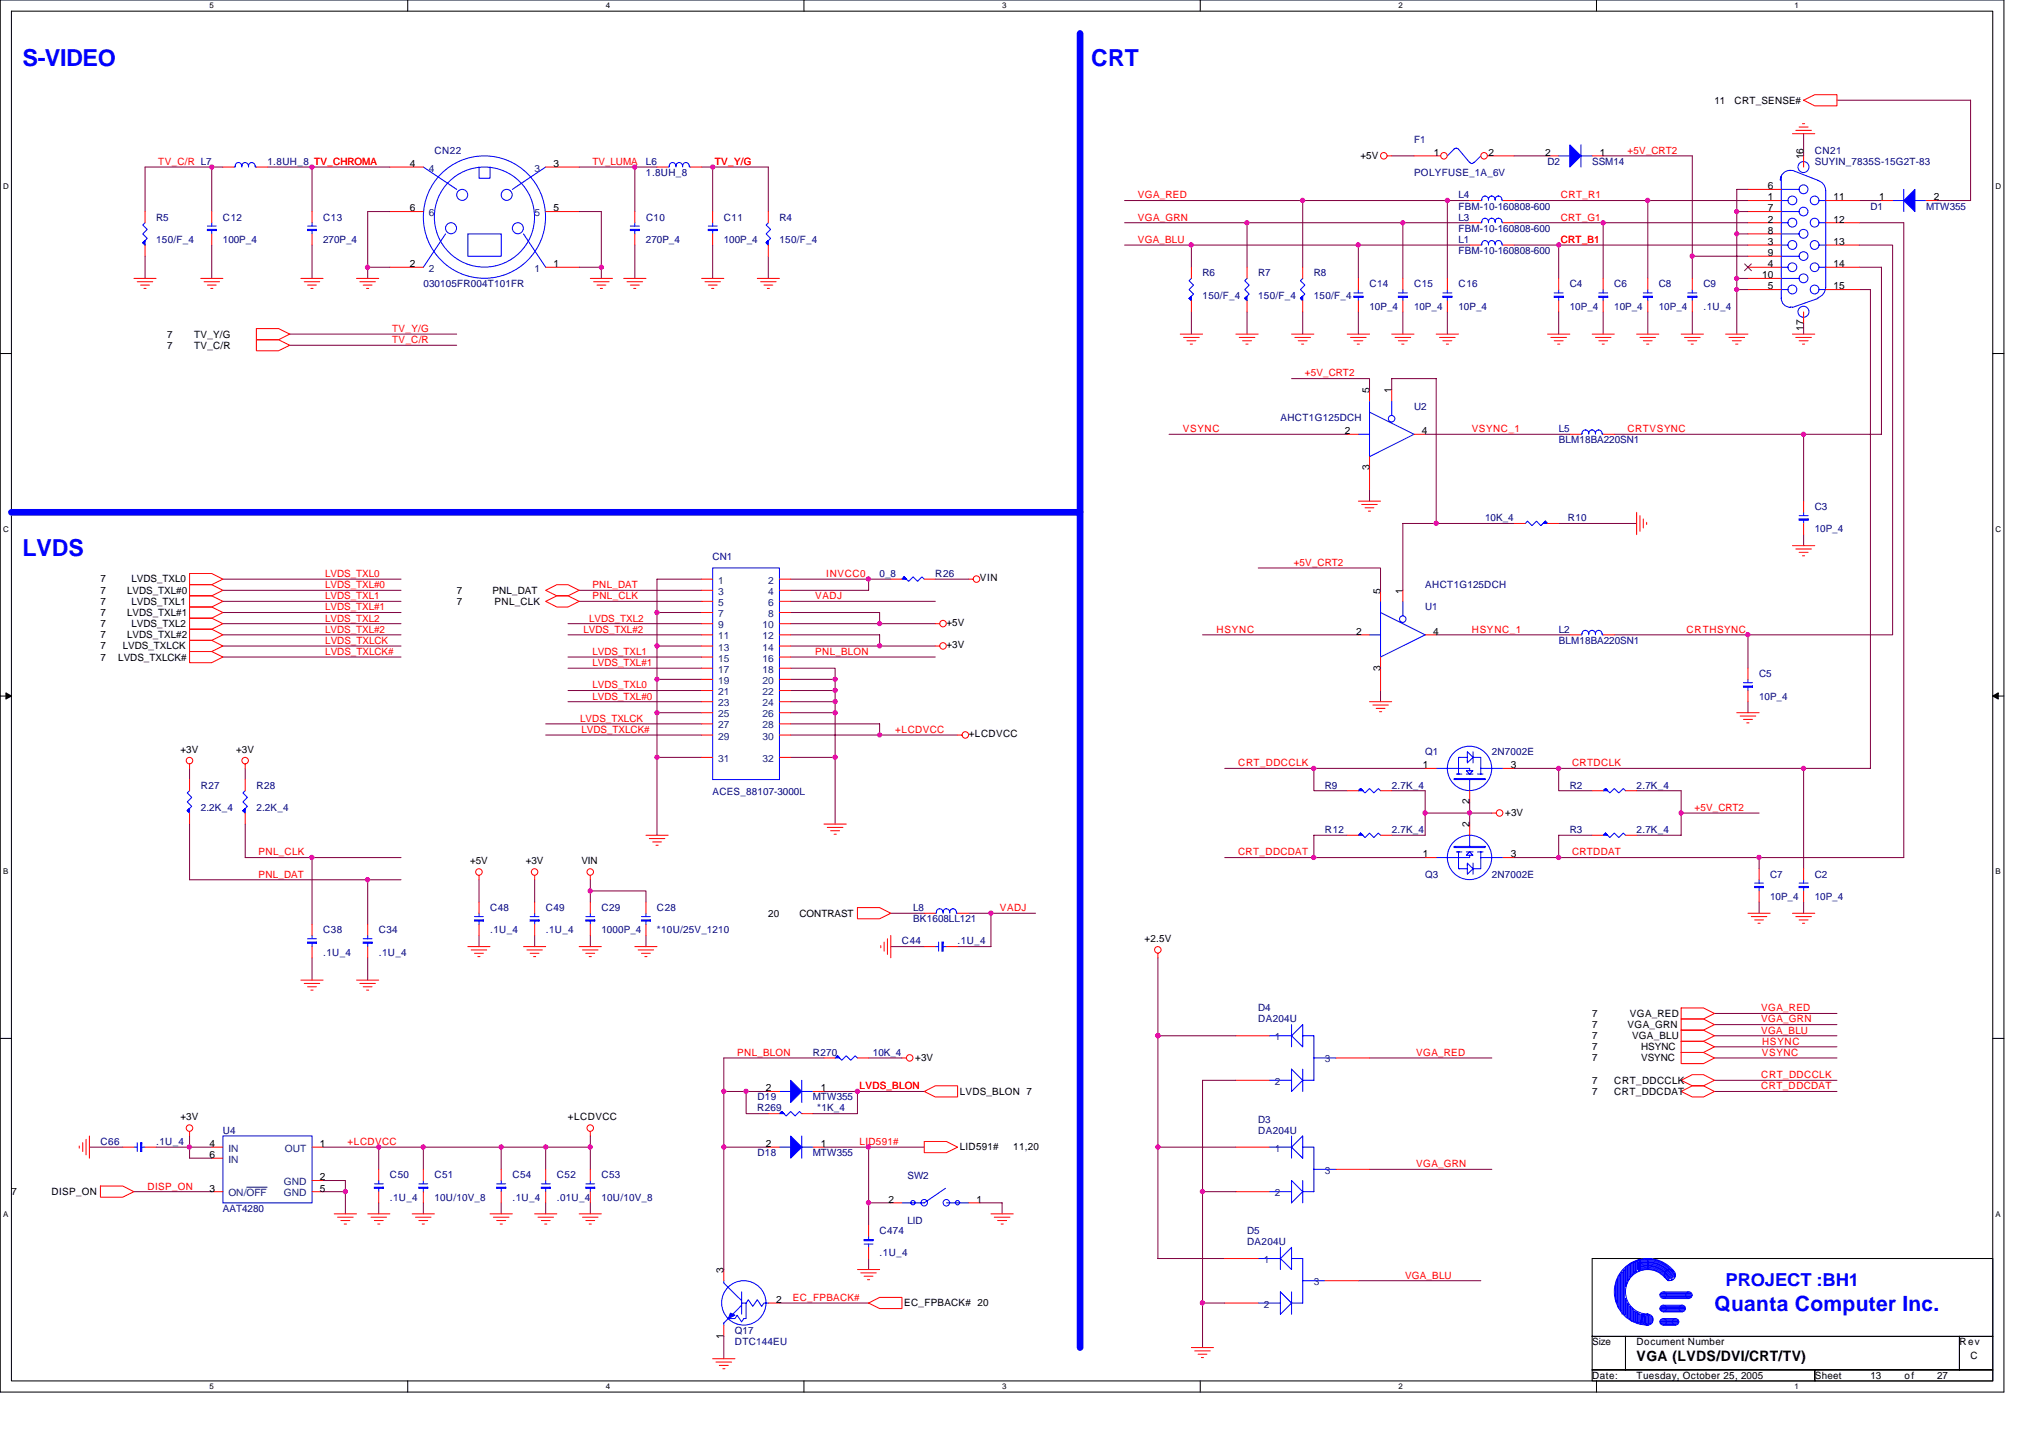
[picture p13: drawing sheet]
<svg xmlns="http://www.w3.org/2000/svg" width="297mm" height="210mm" viewBox="0 0 297 210" stroke-linecap="round" stroke-linejoin="round" font-family="sans-serif">
<defs><g id="words">
<g font-size="3.4" fill="#00f">
<text x="3.3" y="9.7">S-VIDEO</text>
<text x="159.4" y="9.7">CRT</text>
<text x="3.3" y="81.2">LVDS</text>
</g>
<text font-size="3.1" fill="#00f" x="250.4" y="191.4">Quanta Computer Inc.</text>
<text font-size="2.6" fill="#00f" x="252" y="187.7">PROJECT :BH1</text>
<text font-size="2.1" x="239" y="198.6">VGA (LVDS/DVI/CRT/TV)</text>
<g font-size="1.5">
<text x="250.4" y="15.1">11</text>
<text x="253.3" y="15.1">CRT_SENSE#</text>
<text x="198.7" y="23.3">+5V</text>
<text x="209.4" y="22.7">1</text>
<text x="217.4" y="22.7">2</text>
<text x="225.7" y="22.7">2</text>
<text x="233.7" y="22.7">1</text>
<text x="263.4" y="23.2" transform="rotate(-90 263.4 23.2)">16</text>
<text x="59.9" y="24.4">4</text>
<text x="80.8" y="24.4">3</text>
<text x="258.2" y="29.3">1</text>
<text x="258.2" y="27.6">6</text>
<text x="267.8" y="29.3">11</text>
<text x="274.4" y="29.3">1</text>
<text x="282.4" y="29.3">2</text>
<text x="59.9" y="30.9">6</text>
<text x="80.8" y="30.9">5</text>
<text x="258.2" y="32.5">2</text>
<text x="258.2" y="35.8">3</text>
<text x="258.2" y="30.9">7</text>
<text x="258.2" y="34.1">8</text>
<text x="267.8" y="35.8">13</text>
<text x="267.8" y="32.5">12</text>
<text x="59.9" y="39">2</text>
<text x="80.8" y="39">1</text>
<text x="257.3" y="40.6">10</text>
<text x="258.2" y="39">4</text>
<text x="258.2" y="37.4">9</text>
<text x="267.8" y="39">14</text>
<text x="258.2" y="42.2">5</text>
<text x="267.8" y="42.2">15</text>
<text x="24.4" y="49.3">7</text>
<text x="24.4" y="50.9">7</text>
<text x="28.3" y="49.3">TV_Y/G</text>
<text x="28.3" y="50.9">TV_C/R</text>
<text x="263.4" y="48.3" transform="rotate(-90 263.4 48.3)">17</text>
<text x="200" y="57.4" transform="rotate(-90 200 57.4)">5</text>
<text x="203.2" y="57.4" transform="rotate(-90 203.2 57.4)">1</text>
<text x="196.4" y="63.4">2</text>
<text x="207.6" y="63.4">4</text>
<text x="200" y="68.6" transform="rotate(-90 200 68.6)">3</text>
<text x="14.7" y="85">7</text>
<text x="14.7" y="88.3">7</text>
<text x="14.7" y="86.7">7</text>
<text x="14.7" y="89.9">7</text>
<text x="18.6" y="86.7">LVDS_TXL#0</text>
<text x="18.6" y="89.9">LVDS_TXL#1</text>
<text x="19.2" y="85">LVDS_TXL0</text>
<text x="19.2" y="88.3">LVDS_TXL1</text>
<text x="66.7" y="86.7">7</text>
<text x="66.7" y="88.3">7</text>
<text x="71.9" y="86.7">PNL_DAT</text>
<text x="72.2" y="88.3">PNL_CLK</text>
<text x="143.1" y="84.9">VIN</text>
<text x="201.6" y="86.6" transform="rotate(-90 201.6 86.6)">5</text>
<text x="204.8" y="86.6" transform="rotate(-90 204.8 86.6)">1</text>
<text x="14.7" y="91.5">7</text>
<text x="14.7" y="94.8">7</text>
<text x="14.7" y="93.2">7</text>
<text x="17.9" y="94.8">LVDS_TXLCK</text>
<text x="18.6" y="93.2">LVDS_TXL#2</text>
<text x="19.2" y="91.5">LVDS_TXL2</text>
<text x="138.2" y="91.4">+5V</text>
<text x="138.2" y="94.6">+3V</text>
<text x="198" y="92.6">2</text>
<text x="209.3" y="92.6">4</text>
<text x="14.7" y="96.4">7</text>
<text x="17.3" y="96.4">LVDS_TXLCK#</text>
<text x="201.6" y="97.9" transform="rotate(-90 201.6 97.9)">3</text>
<text x="141.5" y="107.6">+LCDVCC</text>
<text x="26.4" y="109.9">+3V</text>
<text x="34.5" y="109.9">+3V</text>
<text x="207.8" y="112.1">1</text>
<text x="220.6" y="112.1">3</text>
<text x="214.6" y="117.4" transform="rotate(-90 214.6 117.4)">2</text>
<text x="219.8" y="119.2">+3V</text>
<text x="207.8" y="125.2">1</text>
<text x="214.6" y="120.8" transform="rotate(-90 214.6 120.8)">2</text>
<text x="220.6" y="125.2">3</text>
<text x="68.6" y="126.2">+5V</text>
<text x="76.8" y="126.2">+3V</text>
<text x="84.9" y="126.2">VIN</text>
<text x="112.2" y="133.8">20</text>
<text x="116.8" y="133.8">CONTRAST</text>
<text x="167.1" y="137.5">+2.5V</text>
<text x="232.5" y="148.4">7</text>
<text x="238" y="148.4">VGA_RED</text>
<text x="133.7" y="154.9">+3V</text>
<text x="232.5" y="150.1">7</text>
<text x="232.5" y="154.9">7</text>
<text x="232.5" y="153.3">7</text>
<text x="232.5" y="151.7">7</text>
<text x="237.7" y="150.1">VGA_GRN</text>
<text x="238.4" y="151.7">VGA_BLU</text>
<text x="239.7" y="154.9">VSYNC</text>
<text x="239.7" y="153.3">HSYNC</text>
<text x="111.9" y="159.3">2</text>
<text x="119.9" y="159.3">1</text>
<text x="140.2" y="159.8">LVDS_BLON 7</text>
<text x="232.5" y="159.8">7</text>
<text x="232.5" y="158.2">7</text>
<text x="235.8" y="159.8">CRT_DDCDAT</text>
<text x="235.8" y="158.2">CRT_DDCCLK</text>
<text x="26.4" y="163.6">+3V</text>
<text x="30.6" y="167.4">4</text>
<text x="46.7" y="167.4">1</text>
<text x="82.9" y="163.6">+LCDVCC</text>
<text x="111.9" y="167.4">2</text>
<text x="119.9" y="167.4">1</text>
<text x="140.2" y="167.9">LID591#</text>
<text x="148" y="167.9">11,20</text>
<text x="30.6" y="169">6</text>
<text x="30.6" y="173.9">3</text>
<text x="46.7" y="172.3">2</text>
<text x="46.7" y="173.9">5</text>
<text x="1.7" y="174.4">7</text>
<text x="7.5" y="174.4">DISP_ON</text>
<text x="129.7" y="175.6">2</text>
<text x="142.6" y="175.6">1</text>
<text x="105.7" y="185.8" transform="rotate(-90 105.7 185.8)">3</text>
<text x="113.3" y="190.2">2</text>
<text x="132" y="190.7">EC_FPBACK# 20</text>
<text x="105.7" y="195.4" transform="rotate(-90 105.7 195.4)">1</text>
<text x="232.5" y="196.4">Size</text>
<text x="239" y="196.4">Document Number</text>
<text x="286.1" y="196.4">R ev</text>
<text x="232.5" y="201.3">Date:</text>
<text x="239" y="201.3">Tuesday, October 25, 2005</text>
<text x="265" y="201.3">Sheet</text>
<text x="273.2" y="201.3">13</text>
<text x="278.1" y="201.3">of</text>
<text x="282.9" y="201.3">27</text>
<text x="287.8" y="198.3">C</text>
</g>
<g font-size="1.5" fill="#000080">
<text x="63.5" y="22.5">CN22</text>
<text x="206.5" y="20.8">F1</text>
<text x="265" y="22.5">CN21</text>
<text x="39" y="24.1">1.8UH_8 TV_CHROMA</text>
<text x="94.3" y="24.1">L6</text>
<text x="94.3" y="25.7">1.8UH_8</text>
<text x="206.5" y="25.7">POLYFUSE_1A_6V</text>
<text x="213" y="29">L4</text>
<text x="226" y="24.1">D2</text>
<text x="232.5" y="24.1">SSM14</text>
<text x="265" y="24.1">SUYIN_7835S-15G2T-83</text>
<text x="22.8" y="32.2">R5</text>
<text x="22.8" y="35.5">150/F_4</text>
<text x="32.6" y="32.2">C12</text>
<text x="32.6" y="35.5">100P_4</text>
<text x="47.2" y="32.2">C13</text>
<text x="47.2" y="35.5">270P_4</text>
<text x="94.3" y="35.5">270P_4</text>
<text x="94.4" y="32.2">C10</text>
<text x="105.7" y="32.2">C11</text>
<text x="105.7" y="35.5">100P_4</text>
<text x="113.8" y="32.2">R4</text>
<text x="113.8" y="35.5">150/F_4</text>
<text x="213" y="30.6">FBM-10-160808-600</text>
<text x="213" y="32.2">L3</text>
<text x="213" y="33.8">FBM-10-160808-600</text>
<text x="213" y="35.5">L1</text>
<text x="273.2" y="30.6">D1</text>
<text x="281.3" y="30.6">MTW355</text>
<text x="61.8" y="42">030105FR004T101FR</text>
<text x="175.6" y="40.3">R6</text>
<text x="183.7" y="40.3">R7</text>
<text x="191.9" y="40.3">R8</text>
<text x="200" y="42">C14</text>
<text x="206.5" y="42">C15</text>
<text x="213" y="37.1">FBM-10-160808-600</text>
<text x="213" y="42">C16</text>
<text x="229.3" y="42">C4</text>
<text x="235.8" y="42">C6</text>
<text x="242.2" y="42">C8</text>
<text x="248.8" y="42">C9</text>
<text x="175.6" y="43.6">150/F_4</text>
<text x="183.7" y="43.6">150/F_4</text>
<text x="191.9" y="43.6">150/F_4</text>
<text x="200" y="45.2">10P_4</text>
<text x="206.5" y="45.2">10P_4</text>
<text x="213" y="45.2">10P_4</text>
<text x="229.3" y="45.2">10P_4</text>
<text x="235.8" y="45.2">10P_4</text>
<text x="242.2" y="45.2">10P_4</text>
<text x="248.8" y="45.2">.1U_4</text>
<text x="206.5" y="59.8">U2</text>
<text x="187" y="61.5">AHCT1G125DCH</text>
<text x="227.6" y="63.1">L5</text>
<text x="227.6" y="64.7">BLM18BA220SN1</text>
<text x="216.9" y="76.1">10K_4</text>
<text x="229" y="76.1">R10</text>
<text x="265" y="74.5">C3</text>
<text x="265" y="77.7">10P_4</text>
<text x="104.1" y="81.8">CN1</text>
<text x="128.5" y="84.2">0_8</text>
<text x="136.6" y="84.2">R26</text>
<text x="208.1" y="89.1">U1</text>
<text x="208.1" y="85.9">AHCT1G125DCH</text>
<text x="227.6" y="92.4">L2</text>
<text x="227.6" y="94">BLM18BA220SN1</text>
<text x="256.9" y="98.8">C5</text>
<text x="256.9" y="102.1">10P_4</text>
<text x="208.1" y="110.2">Q1</text>
<text x="217.9" y="110.2">2N7002E</text>
<text x="29.3" y="118.4">2.2K_4</text>
<text x="29.3" y="115.1">R27</text>
<text x="37.4" y="118.4">2.2K_4</text>
<text x="37.5" y="115.1">R28</text>
<text x="104.1" y="116.1">ACES_88107-3000L</text>
<text x="193.5" y="115.1">R9</text>
<text x="203.2" y="115.1">2.7K_4</text>
<text x="229.3" y="115.1">R2</text>
<text x="239" y="115.1">2.7K_4</text>
<text x="193.5" y="121.6">R12</text>
<text x="203.2" y="121.6">2.7K_4</text>
<text x="229.3" y="121.6">R3</text>
<text x="239" y="121.6">2.7K_4</text>
<text x="208.1" y="128.1">Q3</text>
<text x="217.9" y="128.1">2N7002E</text>
<text x="258.5" y="128.1">C7</text>
<text x="258.5" y="131.4">10P_4</text>
<text x="265" y="128.1">C2</text>
<text x="265" y="131.4">10P_4</text>
<text x="47.2" y="136.2">C38</text>
<text x="55.3" y="136.2">C34</text>
<text x="71.6" y="133">C48</text>
<text x="71.6" y="136.2">.1U_4</text>
<text x="79.7" y="133">C49</text>
<text x="79.7" y="136.2">.1U_4</text>
<text x="87.8" y="133">C29</text>
<text x="87.8" y="136.2">1000P_4</text>
<text x="95.9" y="133">C28</text>
<text x="95.9" y="136.2">*10U/25V_1210</text>
<text x="131.7" y="137.9">C44</text>
<text x="133.3" y="133">L8</text>
<text x="133.3" y="134.6">BK1608LL121</text>
<text x="139.8" y="137.9">.1U_4</text>
<text x="47.2" y="139.5">.1U_4</text>
<text x="55.3" y="139.5">.1U_4</text>
<text x="183.7" y="147.6">D4</text>
<text x="183.7" y="149.2">DA204U</text>
<text x="118.7" y="154.1">R270</text>
<text x="127.5" y="154.1">10K_4</text>
<text x="110.6" y="160.6">D19</text>
<text x="118.7" y="160.6">MTW355</text>
<text x="14.7" y="167.1">C66</text>
<text x="22.8" y="167.1">.1U_4</text>
<text x="32.6" y="165.5">U4</text>
<text x="110.6" y="162.2">R269</text>
<text x="119.4" y="162.2">*1K_4</text>
<text x="183.7" y="163.9">D3</text>
<text x="183.7" y="165.5">DA204U</text>
<text x="56.9" y="172">C50</text>
<text x="63.4" y="172">C51</text>
<text x="74.8" y="172">C54</text>
<text x="81.3" y="172">C52</text>
<text x="87.8" y="172">C53</text>
<text x="110.6" y="168.8">D18</text>
<text x="118.7" y="168.8">MTW355</text>
<text x="132.5" y="172.2">SW2</text>
<text x="32.6" y="176.9">AAT4280</text>
<text x="56.9" y="175.3">.1U_4</text>
<text x="63.4" y="175.3">10U/10V_8</text>
<text x="74.8" y="175.3">.1U_4</text>
<text x="81.3" y="175.3">.01U_4</text>
<text x="87.8" y="175.3">10U/10V_8</text>
<text x="132.5" y="178.7">LID</text>
<text x="128.5" y="180.1">C474</text>
<text x="128.5" y="183.4">.1U_4</text>
<text x="182.1" y="180.1">D5</text>
<text x="182.1" y="181.8">DA204U</text>
<text x="107.3" y="194.8">Q17</text>
<text x="107.3" y="196.4">DTC144EU</text>
</g>
<g font-size="1.5" fill="#f00">
<text x="237.7" y="22.4">+5V_CRT2</text>
<text x="23.1" y="24.1">TV_C/R L7</text>
<text x="45.9" y="24.1">TV_CHROMA</text>
<text x="86.5" y="24.1">TV_LUMA</text>
<text x="104.4" y="24.1">TV_Y/G</text>
<text x="166.2" y="29">VGA_RED</text>
<text x="227.9" y="29">CRT_R1</text>
<text x="166.2" y="32.2">VGA_GRN</text>
<text x="166.2" y="35.5">VGA_BLU</text>
<text x="227.9" y="35.5">CRT_B1</text>
<text x="227.9" y="32.2">CRT_G1</text>
<text x="57.3" y="48.5">TV_Y/G</text>
<text x="57.3" y="50.1">TV_C/R</text>
<text x="190.6" y="54.9">+5V_CRT2</text>
<text x="172.8" y="63.1">VSYNC</text>
<text x="214.9" y="63.1">VSYNC_1</text>
<text x="237.7" y="63.1">CRTVSYNC</text>
<text x="188.9" y="82.6">+5V_CRT2</text>
<text x="47.5" y="85.9">LVDS_TXL#0</text>
<text x="47.5" y="84.2">LVDS_TXL0</text>
<text x="47.5" y="87.5">LVDS_TXL1</text>
<text x="47.5" y="89.1">LVDS_TXL#1</text>
<text x="86.5" y="85.9">PNL_DAT</text>
<text x="86.5" y="87.5">PNL_CLK</text>
<text x="119" y="87.5">VADJ</text>
<text x="120.6" y="84.2">INVCC0</text>
<text x="47.5" y="95.6">LVDS_TXLCK#</text>
<text x="47.5" y="90.7">LVDS_TXL2</text>
<text x="47.5" y="92.4">LVDS_TXL#2</text>
<text x="47.5" y="94">LVDS_TXLCK</text>
<text x="85.2" y="92.4">LVDS_TXL#2</text>
<text x="86" y="90.7">LVDS_TXL2</text>
<text x="86.5" y="95.6">LVDS_TXL1</text>
<text x="119" y="95.6">PNL_BLON</text>
<text x="177.6" y="92.4">HSYNC</text>
<text x="214.9" y="92.4">HSYNC_1</text>
<text x="246.3" y="92.4">CRTHSYNC</text>
<text x="86.5" y="100.5">LVDS_TXL0</text>
<text x="86.5" y="97.2">LVDS_TXL#1</text>
<text x="84.7" y="105.3">LVDS_TXLCK</text>
<text x="84.9" y="107">LVDS_TXLCK#</text>
<text x="86.5" y="102.1">LVDS_TXL#0</text>
<text x="130.7" y="107">+LCDVCC</text>
<text x="180.8" y="111.8">CRT_DDCCLK</text>
<text x="229.6" y="111.8">CRTDCLK</text>
<text x="247.5" y="118.4">+5V_CRT2</text>
<text x="37.8" y="124.9">PNL_CLK</text>
<text x="180.8" y="124.9">CRT_DDCDAT</text>
<text x="229.6" y="124.9">CRTDDAT</text>
<text x="37.8" y="128.1">PNL_DAT</text>
<text x="146" y="133">VADJ</text>
<text x="257.2" y="147.6">VGA_RED</text>
<text x="257.2" y="149.2">VGA_GRN</text>
<text x="107.7" y="154.1">PNL_BLON</text>
<text x="206.8" y="154.1">VGA_RED</text>
<text x="257.2" y="150.9">VGA_BLU</text>
<text x="257.3" y="154.1">VSYNC</text>
<text x="257.3" y="152.5">HSYNC</text>
<text x="125.5" y="159">LVDS_BLON</text>
<text x="257.2" y="157.4">CRT_DDCCLK</text>
<text x="257.2" y="159">CRT_DDCDAT</text>
<text x="50.8" y="167.1">+LCDVCC</text>
<text x="125.5" y="167.1">LID591#</text>
<text x="21.5" y="173.6">DISP_ON</text>
<text x="206.8" y="170.4">VGA_GRN</text>
<text x="115.8" y="189.9">EC_FPBACK#</text>
<text x="205.2" y="186.6">VGA_BLU</text>
</g>
<g font-size="1.5" fill="#004080">
<text x="62.6" y="25">4</text>
<text x="78.1" y="25">3</text>
<text x="62.6" y="31.5">6</text>
<text x="78.1" y="31.5">5</text>
<text x="62.6" y="39.7">2</text>
<text x="78.1" y="39.7">1</text>
<text x="104.9" y="85.2">1</text>
<text x="104.9" y="86.8">3</text>
<text x="104.9" y="88.4">5</text>
<text x="112.2" y="85.2">2</text>
<text x="112.2" y="86.8">4</text>
<text x="112.2" y="88.4">6</text>
<text x="104.9" y="90.1">7</text>
<text x="104.9" y="91.7">9</text>
<text x="104.9" y="93.3">11</text>
<text x="104.9" y="95">13</text>
<text x="111.4" y="91.7">10</text>
<text x="111.4" y="93.3">12</text>
<text x="111.4" y="95">14</text>
<text x="112.2" y="90.1">8</text>
<text x="104.9" y="96.6">15</text>
<text x="104.9" y="98.2">17</text>
<text x="104.9" y="99.8">19</text>
<text x="104.9" y="101.5">21</text>
<text x="111.4" y="96.6">16</text>
<text x="111.4" y="98.2">18</text>
<text x="111.4" y="99.8">20</text>
<text x="111.4" y="101.5">22</text>
<text x="104.9" y="103.1">23</text>
<text x="104.9" y="104.7">25</text>
<text x="104.9" y="106.3">27</text>
<text x="104.9" y="107.9">29</text>
<text x="111.4" y="103.1">24</text>
<text x="111.4" y="104.7">26</text>
<text x="111.4" y="106.3">28</text>
<text x="111.4" y="107.9">30</text>
<text x="104.9" y="111.2">31</text>
<text x="111.4" y="111.2">32</text>
<text x="186.2" y="151.8">1</text>
<text x="193.5" y="155.1">3</text>
<text x="186.2" y="158.3">2</text>
<text x="33.4" y="168.1">IN</text>
<text x="33.4" y="169.7">IN</text>
<text x="41.4" y="173">GND</text>
<text x="41.6" y="168.1">OUT</text>
<text x="186.2" y="168.1">1</text>
<text x="193.5" y="171.3">3</text>
<text x="33.4" y="174.6">ON/OFF</text>
<text x="41.4" y="174.6">GND</text>
<text x="186.2" y="174.6">2</text>
<text x="184.5" y="184.4">1</text>
<text x="184.5" y="190.9">2</text>
<text x="191.9" y="187.6">3</text>
</g>
<g font-size="1.2">
<text x="30.6" y="1.2">5</text>
<text x="88.5" y="1.2">4</text>
<text x="146.3" y="1.2">3</text>
<text x="204.2" y="1.2">2</text>
<text x="262.1" y="1.2">1</text>
<text x=".5" y="27.6">D</text>
<text x="291.4" y="27.6">D</text>
<text x=".5" y="77.6">C</text>
<text x="291.4" y="77.6">C</text>
<text x=".5" y="127.6">B</text>
<text x="291.4" y="127.6">B</text>
<text x=".5" y="177.6">A</text>
<text x="291.4" y="177.6">A</text>
<text x="30.6" y="202.8">5</text>
<text x="88.5" y="202.8">4</text>
<text x="146.3" y="202.8">3</text>
<text x="204.2" y="202.8">2</text>
<text x="262.1" y="202.8">1</text>
</g>
</g></defs>
<path d="M0 0h292.6v203.2h-292.6zM1.7 1.6h289.3v200h-289.3z" fill="none" stroke="#000" stroke-width=".15"/>
<g fill="#fff">
<path d="M30.6 .2h.6v1.3h-.6z"/>
<path d="M30.6 201.8h.6v1.3h-.6z"/>
</g>
<path d="M59.5 0v1.6M59.5 201.6v1.6" fill="none" stroke="#000" stroke-width=".15"/>
<g fill="#fff">
<path d="M88.5 .2h.6v1.3h-.6z"/>
<path d="M88.5 201.8h.6v1.3h-.6z"/>
</g>
<path d="M117.4 0v1.6M117.4 201.6v1.6" fill="none" stroke="#000" stroke-width=".15"/>
<g fill="#fff">
<path d="M146.3 .2h.7v1.3h-.7z"/>
<path d="M146.3 201.8h.7v1.3h-.7z"/>
</g>
<path d="M175.3 0v1.6M175.3 201.6v1.6" fill="none" stroke="#000" stroke-width=".15"/>
<g fill="#fff">
<path d="M204.2 .2h.6v1.3h-.6z"/>
<path d="M204.2 201.8h.6v1.3h-.6z"/>
</g>
<path d="M233.1 0v1.6M233.1 201.6v1.6" fill="none" stroke="#000" stroke-width=".15"/>
<g fill="#fff">
<path d="M262.1 .2h.6v1.3h-.6z"/>
<path d="M262.1 201.8h.6v1.3h-.6z"/>
<path d="M.5 26.6h.8v1.3h-.8z"/>
<path d="M291.4 26.6h.9v1.3h-.9z"/>
<path d="M.5 76.6h.8v1.3h-.8z"/>
<path d="M291.4 76.6h.9v1.3h-.9z"/>
</g>
<path d="M0 51.6h1.7M291 51.6h1.6" fill="none" stroke="#000" stroke-width=".15"/>
<g fill="#fff">
<path d="M.5 126.6h.7v1.3h-.7z"/>
<path d="M291.4 126.6h.8v1.3h-.8z"/>
</g>
<path d="M0 101.6h1.7M291 101.6h1.6" fill="none" stroke="#000" stroke-width=".15"/>
<path d="M.9 101.1l.8 .5-.8 .4zM291 101.6l.8-.5v.9z" fill="#000" stroke="#000" stroke-width=".15"/>
<g fill="#fff">
<path d="M.5 176.6h.7v1.2h-.7z"/>
<path d="M291.4 176.6h.8v1.2h-.8z"/>
</g>
<path d="M0 151.6h1.7M291 151.6h1.6M232.5 200h32.5v1.6h-32.5zM232.5 195.1h4.9v4.9h-4.9zM232.5 183.7h58.5v11.4h-58.5zM237.4 195.1h48.7v4.9h-48.7zM265 200h26v1.6h-26zM286.1 195.1h4.9v4.9h-4.9z" fill="none" stroke="#000" stroke-width=".15"/>
<g fill="none" stroke="#800040" stroke-width=".15">
<path d="M263.4 19.5v3.3M268.3 14.6h19.5v14.7h-4.9M21.2 37.4v3.2M30.9 24.4v6.5M30.9 35.8v4.8M32.6 24.4h-11.4v6.5M39 24.4h17.9M45.6 24.4v6.5M45.6 35.8v4.8M53.7 39h3.2M56.9 30.9h-3.2v9.7M84.6 39h3.2v1.6"/>
<path d="M84.6 30.9h3.2v8.1M84.6 24.4h11.3M92.7 24.4v6.5M92.7 35.8v4.8M102.5 24.4h9.7v6.5M104.1 24.4v6.5M104.1 35.8v4.8M112.2 37.4v3.2M164.2 29.3h50.4M164.2 32.5h50.4M164.2 35.8h50.4M174 35.8v3.2"/>
<path d="M182.1 32.5v6.5M190.2 29.3v9.7M198.4 35.8v4.8M203.2 22.8h3.3M204.9 32.5v8.1M211.4 29.3v11.3M221.1 29.3h34.2M221.1 32.5h34.2M221.1 35.8h34.2M221.1 22.8h4.9M227.6 35.8v4.8M234.1 32.5v8.1"/>
<path d="M234.1 22.8h13v17.8M240.6 29.3v11.3M247.1 37.4h8.2M253.6 30.9h1.7M253.6 34.1h1.7M255.3 27.6h-1.7v21.2M271.5 35.8h4.9v56.9h-21.1M271.5 39h3.3v24.4h-39M271.5 29.3h3.3M271.5 32.5h6.5v92.7h-56.9M42.3 48.8h24.4M42.3 50.4h24.4"/>
<path d="M174 45.5v3.3M182.1 45.5v3.3M188.6 55.3h11.4v1.6M190.2 45.5v3.3M198.4 45.5v3.3M203.2 56.9v-1.6h6.5v21.1M204.9 45.5v3.3M211.4 45.5v3.3M227.6 45.5v3.3M234.1 45.5v3.3M240.6 45.5v3.3M247.1 45.5v3.3"/>
<path d="M253.6 42.3h1.7M253.6 40.6h1.7M263.4 47.1v1.7M271.5 42.3h1.7v69.9h-52.1M170.7 63.4h26M200 71.5v1.7M208.1 63.4h21.2M221.1 76.4h-16.2v9.8M227.6 76.4h11.4M263.4 63.4v9.8M263.4 78v1.7M32.6 86.2h26"/>
<path d="M32.6 95.9h26M32.6 84.5h26M32.6 87.8h26M32.6 91h26M32.6 89.4h26M32.6 92.7h26M32.6 94.3h26M82.9 95.9h19.6M82.9 91h19.6M82.9 92.7h19.6M82.9 97.5h19.6M84.6 86.2h17.9"/>
<path d="M84.6 87.8h17.9M95.9 89.4h6.6M95.9 94.3h6.6M95.9 99.2h6.6M102.5 84.5h-6.6v37.4M115.5 97.5h6.5v1.7M115.5 99.2h6.5v1.6M115.5 95.9h21.1M115.5 84.5h14.6M115.5 87.8h21.1M115.5 91h21.1M115.5 89.4h13v1.6"/>
<path d="M115.5 92.7h13v1.6M115.5 94.3h21.1M126.8 84.5v1.7h-11.3M136.6 84.5h4.9M175.6 92.7h22.8M183.7 82.9h17.9v3.3M209.7 92.7h19.6M235.8 92.7h19.5M255.3 92.7v4.8M27.7 112.2v1.6M35.8 112.2v1.6M79.7 107.3h22.8"/>
<path d="M79.7 105.7h22.8M82.9 102.4h19.6M82.9 100.8h19.6M95.9 104h6.6M95.9 110.6h6.6M115.5 100.8h6.5v1.6M115.5 102.4h6.5v1.6M115.5 104h6.5v6.6M115.5 110.6h6.5v9.7M115.5 107.3h24.3M115.5 105.7h13v1.6M178.9 112.2h29.2"/>
<path d="M191.9 112.2v3.2h4.8M201.6 100.8v1.6M203.2 115.4h4.9v6.5h-4.9M208.1 118.7h9.8M214.6 117.1v3.2M227.6 112.2v3.2h4.9M239 115.4h6.5v6.5h-6.5M245.5 118.7h11.4M255.3 102.4v1.6M263.4 112.2v14.6M27.7 120.3v8.1h26v6.5M35.8 120.3v4.9h9.8v9.7"/>
<path d="M45.6 139.8v3.3M45.6 125.2h13M53.7 139.8v3.3M53.7 128.4h4.9M70 128.4v3.3M70 136.5v1.7M78.1 128.4v3.3M78.1 136.5v1.7M86.2 130h8.1v1.7M86.2 128.4v3.3M86.2 136.5v1.7M94.3 136.5v1.7"/>
<path d="M130.1 133.3h4.9M130.1 138.2h4.9M141.5 133.3h9.7M144.7 133.3v4.9h-4.9M169.1 139.8v43.9h9.8M178.9 125.2h29.2M196.7 121.9h-4.8v3.3M232.5 121.9h-4.9v3.3M256.9 125.2v1.6M256.9 131.7v1.6M263.4 131.7v1.6M105.7 159.3h6.5"/>
<path d="M109 159.3v3.3h3.2M120.3 154.4h-14.6v30.9M120.3 159.3h14.7M125.2 159.3v3.3h-6.5M126.8 154.4h4.9M169.1 151.2h11.4M180.5 157.7h-4.9v39M200 154.4h17.9M250.4 147.9h17.9M250.4 149.6h17.9M250.4 151.2h17.9M250.4 152.8h17.9"/>
<path d="M250.4 154.4h17.9M250.4 159.3h17.9M250.4 157.7h17.9M13.1 167.4h4.8M19.6 173.9h11.3M22.8 167.4h8.1M27.7 165.8v3.3h3.2M47.2 173.9h3.2v3.3M47.2 167.4h39M47.2 172.3h3.2v1.6M55.3 167.4v3.3M55.3 175.6v1.6"/>
<path d="M61.8 167.4v3.3M61.8 175.6v1.6M73.2 167.4v3.3M73.2 175.6v1.6M79.7 167.4v3.3M79.7 175.6v1.6M86.2 165.8v4.9M86.2 175.6v1.6M105.7 167.4h6.5M120.3 167.4h14.7M126.8 175.6h3.3M126.8 167.4v11.4"/>
<path d="M143.1 175.6h3.2v1.6M169.1 167.4h11.4M175.6 173.9h4.9M200 170.7h17.9M105.7 195.1v3.2M113.8 190.2h13M126.8 183.7v1.6M175.6 190.2h3.3M198.4 186.9h17.9"/>
</g>
<g fill="none" stroke="#f00" stroke-width=".15">
<path d="M261.8 19.5h3.2M262.3 19h2.2M262.7 18.5h1.4M263.2 18.1h.3M263.4 14.6l1.6-.8h3.3v1.7h-3.3zM32.6 24.4h1.6M37.4 24.4h1.6M45.6 30.9v1.6M45.6 34.1v1.7M92.7 30.9v1.6M92.7 34.1v1.7M95.9 24.4h1.7"/>
<path d="M100.8 24.4h1.7M104.1 30.9v1.6M104.1 34.1v1.7M174 39v1.6M182.1 39v1.6M190.2 39v1.6M202.6 22.8h.6M214.6 29.3h1.7M214.6 32.5h1.7M214.6 35.8h1.7M219.5 29.3h1.6M219.5 32.5h1.6"/>
<path d="M219.5 35.8h1.6M226 22.8h1.6M232.5 22.8h1.6M255.3 29.3h4.8M255.3 32.5h4.8M255.3 35.8h4.8M255.3 39h4.8M255.3 27.6h4.8M255.3 30.9h4.8M255.3 34.1h4.8M255.3 37.4h4.8M263.4 22.8v1.6"/>
<path d="M266.6 29.3h4.9M266.6 32.5h4.9M266.6 35.8h4.9M266.6 39h4.9M274.8 29.3h1.6M281.3 29.3h1.6M19.6 40.6h3.2M20 41.1h2.3M20.5 41.6h1.3M21 42.1h.3M29.3 40.6h3.3M29.8 41.1h2.3"/>
<path d="M30.3 41.6h1.3M30.8 42.1h.3M37.4 48h3.3l1.6 .8-1.6 .8h-3.3zM37.4 49.6h3.3l1.6 .8-1.6 .8h-3.3zM43.9 40.6h3.3M44.4 41.1h2.3M44.9 41.6h1.3M45.4 42.1h.3M52.1 40.6h3.2M52.6 41.1h2.2M53 41.6h1.3M53.5 42.1h.3"/>
<path d="M86.2 40.6h3.2M86.7 41.1h2.3M87.2 41.6h1.3M87.7 42.1h.3M91.1 40.6h3.2M91.6 41.1h2.2M92.1 41.6h1.3M92.5 42.1h.4M102.5 40.6h3.2M103 41.1h2.2M103.4 41.6h1.3M103.9 42.1h.3"/>
<path d="M110.6 40.6h3.2M111.1 41.1h2.2M111.6 41.6h1.3M112.1 42.1h.3M172.4 48.8h3.2M172.8 49.3h2.3M173.3 49.7h1.3M173.8 50.2h.3M174 43.9v1.6M180.5 48.8h3.2M181 49.3h2.3M181.5 49.7h1.3"/>
<path d="M181.9 50.2h.4M182.1 43.9v1.6M188.6 48.8h3.3M189.1 49.3h2.3M189.6 49.7h1.3M190.1 50.2h.3M190.2 43.9v1.6M196.7 48.8h3.3M197.2 49.3h2.3M197.7 49.7h1.3M198.2 50.2h.3M198.4 40.6v1.7"/>
<path d="M198.4 43.9v1.6M203.2 48.8h3.3M203.7 49.3h2.3M204.2 49.7h1.3M204.7 50.2h.3M204.9 40.6v1.7M204.9 43.9v1.6M209.7 48.8h3.3M210.2 49.3h2.3M210.7 49.7h1.3M211.2 50.2h.3M226 48.8h3.3"/>
<path d="M226.5 49.3h2.3M227 49.7h1.3M227.5 50.2h.3M232.5 48.8h3.3M233 49.3h2.3M233.5 49.7h1.3M234 50.2h.3M239 48.8h3.2M239.5 49.3h2.3M240 49.7h1.3M240.5 50.2h.3M240.6 40.6v1.7"/>
<path d="M240.6 43.9v1.6M245.5 48.8h3.3M246 49.3h2.3M246.5 49.7h1.3M247 50.2h.3M247.1 40.6v1.7M247.1 43.9v1.6M252 48.8h3.3M252.5 49.3h2.3M253 49.7h1.3M253.5 50.2h.3M255.3 40.6h4.8"/>
<path d="M255.3 42.3h4.8M261.8 48.8h3.2M262.3 49.3h2.2M262.7 49.7h1.4M263.2 50.2h.3M263.4 45.5v1.6M266.6 42.3h4.9M198.4 73.2h3.2M198.9 73.6h2.2M199.3 74.1h1.3M199.8 74.6h.3M221.1 76.4h1.7"/>
<path d="M226 76.4h1.6M229.3 63.4h1.6M234.1 63.4h1.7M239 74.8v3.2M239.5 75.3v2.3M240 75.8v1.3M240.5 76.2v.4M261.8 79.7h3.2M27.7 83.7h3.2l1.7 .8-1.7 .8h-3.2zM27.7 87h3.2l1.7 .8-1.7 .8h-3.2zM27.7 90.2h3.2l1.7 .8-1.7 .8h-3.2zM27.7 93.5h3.2l1.7 .8-1.7 .8h-3.2z"/>
<path d="M27.7 85.3h3.2l1.7 .9-1.7 .8h-3.2zM27.7 88.6h3.2l1.7 .8-1.7 .8h-3.2zM27.7 95.1h3.2l1.7 .8-1.7 .8h-3.2zM27.7 91.8h3.2l1.7 .9-1.7 .8h-3.2zM79.7 87.8l1.6-.8h1.6l1.7 .8-1.7 .8h-1.6zM79.7 86.2l1.6-.9h1.6l1.7 .9-1.7 .8h-1.6zM102.5 84.5h1.6M102.5 91h1.6M102.5 94.3h1.6M102.5 92.7h1.6M102.5 86.2h1.6M102.5 87.8h1.6"/>
<path d="M102.5 89.4h1.6M102.5 95.9h1.6M102.5 97.5h1.6M102.5 99.2h1.6M113.8 84.5h1.7M113.8 91h1.7M113.8 94.3h1.7M113.8 92.7h1.7M113.8 86.2h1.7M113.8 87.8h1.7M113.8 89.4h1.7M113.8 95.9h1.7"/>
<path d="M113.8 97.5h1.7M113.8 99.2h1.7M130.1 84.5h1.6M135 84.5h1.6M136.6 91h.6M136.6 94.3h.6M141.5 84.5h.6M229.3 92.7h1.6M234.1 92.7h1.7M255.3 97.5v1.7M262.3 80.1h2.2M262.7 80.6h1.4"/>
<path d="M263.2 81.1h.3M27.7 111.5v.7M27.7 113.8v1.6M27.7 118.7v1.6M35.8 111.5v.7M35.8 113.8v1.6M35.8 118.7v1.6M102.5 102.4h1.6M102.5 104h1.6M102.5 107.3h1.6M102.5 100.8h1.6M102.5 105.7h1.6"/>
<path d="M102.5 110.6h1.6M113.8 102.4h1.7M113.8 104h1.7M113.8 107.3h1.7M113.8 100.8h1.7M113.8 105.7h1.7M113.8 110.6h1.7M139.8 107.3h.7M196.7 115.4h1.7M200 102.4h3.2M200.5 102.9h2.3M201 103.4h1.3"/>
<path d="M201.5 103.9h.3M201.6 115.4h1.6M208.1 112.2h1.6M214.6 115.4v1.7M217.9 118.7h.6M219.5 112.2h1.6M232.5 115.4h1.6M237.4 115.4h1.6M253.6 104h3.3M254.1 104.5h2.3M254.6 105h1.3M255.1 105.5h.3"/>
<path d="M255.3 100.8v1.6M45.6 134.9v1.6M45.6 138.2v1.6M53.7 134.9v1.6M53.7 138.2v1.6M68.3 138.2h3.3M68.8 138.7h2.3M69.3 139.1h1.3M69.8 139.6h.3M70 127.8v.6M70 131.7v1.6M70 134.9v1.6"/>
<path d="M76.5 138.2h3.2M76.9 138.7h2.3M77.4 139.1h1.3M77.9 139.6h.3M78.1 127.8v.6M84.6 138.2h3.2M85.1 138.7h2.2M85.6 139.1h1.2M86 139.6h.4M86.2 127.8v.6M92.7 138.2h3.2M93.2 138.7h2.3"/>
<path d="M93.7 139.1h1.3M94.2 139.6h.3M94.3 121.9h3.3M94.3 131.7v1.6M94.3 134.9v1.6M94.8 122.4h2.3M95.3 122.9h1.3M95.8 123.4h.3M120.3 120.3h3.3M120.8 120.8h2.3M121.3 121.3h1.3M121.8 121.8h.3"/>
<path d="M125.2 132.5h3.3l1.6 .8-1.6 .8h-3.3zM128.6 138v.3M129.1 137.5v1.3M129.6 137v2.3M130.1 136.5v3.3M135 133.3h1.6M135 138.2h1.6M138.2 138.2h1.6M139.8 133.3h1.7M169.1 139.1v.7M196.7 121.9h1.7M201.6 121.9h1.6"/>
<path d="M208.1 125.2h1.6M214.6 120.3v1.6M219.5 125.2h1.6M232.5 121.9h1.6M237.4 121.9h1.6M255.3 133.3h3.2M255.8 133.8h2.2M256.2 134.3h1.3M256.7 134.8h.3M256.9 126.8v1.6M256.9 130v1.7M261.8 133.3h3.2"/>
<path d="M262.3 133.8h2.2M262.7 134.3h1.4M263.2 134.8h.3M263.4 126.8v1.6M263.4 130v1.7M43.9 143.1h3.3M44.4 143.6h2.3M44.9 144h1.3M45.4 144.5h.3M52.1 143.1h3.2M52.6 143.6h2.2M53 144h1.3"/>
<path d="M53.5 144.5h.3M112.2 159.3h1.6M118.7 159.3h1.6M131.7 154.4h.7M135 159.3l1.6-.8h3.2v1.6h-3.2zM180.5 151.2h4.9M180.5 157.7h4.9M195.1 154.4h4.9M245.5 147.1h3.3l1.6 .8-1.6 .8h-3.3zM245.5 148.7h3.3l1.6 .9-1.6 .8h-3.3zM245.5 150.4h3.3l1.6 .8-1.6 .8h-3.3zM245.5 153.6h3.3l1.6 .8-1.6 .9h-3.3z"/>
<path d="M245.5 152h3.3l1.6 .8-1.6 .8h-3.3zM245.5 159.3l1.6-.8h1.7l1.6 .8-1.6 .8h-1.7zM245.5 157.7l1.6-.8h1.7l1.6 .8-1.6 .8h-1.7zM11.6 167.3v.3M12.1 166.8v1.3M12.6 166.3v2.3M13.1 165.8v3.3M14.7 173.1h3.2l1.7 .8-1.7 .9h-3.2zM17.9 167.4h1.7M21.2 167.4h1.6M27.7 165.2v.6M30.9 167.4h1.7"/>
<path d="M30.9 173.9h1.7M30.9 169.1h1.7M45.6 167.4h1.6M45.6 172.3h1.6M45.6 173.9h1.6M48.8 177.2h3.3M49.3 177.7h2.3M49.8 178.2h1.3M50.3 178.7h.3M53.7 177.2h3.2M54.2 177.7h2.2M54.7 178.2h1.3"/>
<path d="M55.2 178.7h.3M60.2 177.2h3.2M60.7 177.7h2.2M61.2 178.2h1.3M61.7 178.7h.3M71.6 177.2h3.2M72 177.7h2.3M72.5 178.2h1.3M73 178.7h.4M78.1 177.2h3.2M78.6 177.7h2.2M79.1 178.2h1.2"/>
<path d="M79.5 178.7h.4M84.6 177.2h3.2M85.1 177.7h2.2M85.6 178.2h1.2M86 178.7h.4M86.2 165.2v.6M86.2 170.7v1.6M86.2 173.9v1.7M112.2 162.6h1.6M117.1 162.6h1.6M126.8 178.8v1.6M130.1 175.6h1.6"/>
<path d="M135 166.6h3.2l1.6 .8-1.6 .9h-3.2zM141.5 175.6h1.6M144.7 177.2h3.3M145.2 177.7h2.3M145.7 178.2h1.3M146.2 178.7h.3M104.1 198.3h3.2M104.6 198.8h2.2M105 199.3h1.4M105.6 199.8h.3M125.2 185.3h3.3M125.7 185.8h2.3"/>
<path d="M126.2 186.3h1.3M126.7 186.8h.3M126.8 190.2l1.7-.8h3.2v1.6h-3.2zM126.8 182.1v1.6M174 196.7h3.2M174.5 197.2h2.2M175 197.7h1.3M175.4 198.2h.4M178.9 183.7h4.8M178.9 190.2h4.8M193.5 186.9h4.9"/>
<circle cx="202.1" cy="22.7" r=".48"/>
<circle cx="137.7" cy="91" r=".48"/>
<circle cx="137.7" cy="94.3" r=".48"/>
<circle cx="142.6" cy="84.5" r=".48"/>
<circle cx="27.7" cy="111" r=".48"/>
<circle cx="35.8" cy="111" r=".48"/>
<circle cx="141" cy="107.3" r=".48"/>
<circle cx="219" cy="118.7" r=".48"/>
<circle cx="69.9" cy="127.3" r=".48"/>
<circle cx="78.1" cy="127.3" r=".48"/>
<circle cx="86.2" cy="127.3" r=".48"/>
<circle cx="169.1" cy="138.6" r=".48"/>
<circle cx="132.8" cy="154.4" r=".48"/>
<circle cx="27.7" cy="164.7" r=".48"/>
<circle cx="86.2" cy="164.7" r=".48"/>
</g>
<path d="M157.7 4.9v191.8M1.7 74.8h156" fill="none" stroke="#00f" stroke-width=".97"/>
<g fill="none" stroke="#00f" stroke-width=".15">
<path d="M34.4 24.2v.2h-.2M34.4 24.2a.48 .48 0 0 1 .4-.5 .48 .48 0 0 1 .5 .5M35.3 24.2a.48 .48 0 0 1 .5-.5 .48 .48 0 0 1 .5 .5 .49 .49 0 0 1 .5-.5 .49 .49 0 0 1 .5 .5M35.3 24.2v.2M36.3 24.2v.2M37.3 24.2v.2h.1M44.9 33h1.3M45.6 32.5v.5M45.6 33.7v.4M92.1 33h1.3M92.7 32.5v.5M92.7 33.7v.4"/>
<path d="M97.7 24.2v.2h-.1M97.7 24.2a.48 .48 0 0 1 .5-.5 .48 .48 0 0 1 .5 .5M98.7 24.2a.48 .48 0 0 1 .5-.5 .48 .48 0 0 1 .5 .5M98.7 24.2v.2M99.7 24.2a.48 .48 0 0 1 .5-.5 .48 .48 0 0 1 .4 .5M99.7 24.2v.2M100.7 24.2v.2h.1M103.4 33h1.3M104.1 32.5v.5M104.1 33.7v.4M212.3 21.8a.49 .49 0 0 1 .7 0M212.3 21.8l-.9 1"/>
<path d="M213 21.8l1.6 1.9M214.6 23.7l.3 .2 .3-.2M216.3 22.8l-1 .9M217.4 29.1a.49 .49 0 0 0-.6-.5 .49 .49 0 0 0-.4 .7h-.1M217.4 32.3a.48 .48 0 0 0-.5-.4 .48 .48 0 0 0-.5 .5v.1h-.1M217.4 35.6a.49 .49 0 0 0-.6-.5 .49 .49 0 0 0-.4 .7h-.1M218.3 29.1a.49 .49 0 0 0-.6-.5 .49 .49 0 0 0-.3 .7M218.3 32.3a.49 .49 0 0 0-.5-.4 .49 .49 0 0 0-.4 .6M218.3 35.6a.49 .49 0 0 0-.6-.5 .49 .49 0 0 0-.3 .7M219.3 29.1a.5 .5 0 0 0-.6-.5 .5 .5 0 0 0-.3 .7M219.3 32.3a.5 .5 0 0 0-.6-.4 .5 .5 0 0 0-.3 .6M219.3 35.6a.5 .5 0 0 0-.6-.5 .5 .5 0 0 0-.3 .7"/>
<path d="M219.3 29.1v.2h.2M219.3 32.4v.1h.2M219.3 35.6v.2h.2M227.6 22.8h1.7M230.9 21.1v3.3M230.9 22.8h1.6M260.1 25.7v17.8a1.3 1.3 0 0 0 1.3 1.4l.3-.1M260.1 29.3h1M260.1 27.6h2.6M260.1 32.5h1M260.1 30.9h2.6M260.1 34.1h2.6"/>
<path d="M260.1 35.8h1M260.1 39h1M260.1 37.4h2.6M261.7 24.9a1.46 1.46 0 0 0-1.7 1.4M261.8 24.9l3.7 1.4M265.5 26.4a1.51 1.51 0 0 1 1.1 1.4v14.2a1.71 1.71 0 0 1-1.1 1.5M265.7 29.3h.9M265.7 32.5h.9M265.7 35.8h.9M265.7 39h.9M276.4 29.3h1.6M278 27.6v3.3"/>
<path d="M279.7 29.3h1.6M174 40.6l-.4 .4 .7 .6-.7 .7 .7 .6-.7 .7 .4 .3M182.1 40.6l-.3 .4 .6 .6-.6 .7 .6 .6-.6 .7 .3 .3M190.2 40.6l-.3 .4 .7 .6-.7 .7 .7 .6-.7 .7 .3 .3M197.7 42.8h1.3M198.4 42.3v.5M198.4 43.4v.5M204.2 42.8h1.3M204.9 42.3v.5M204.9 43.4v.5M240 42.8h1.3M240.6 42.3v.5"/>
<path d="M240.6 43.4v.5M246.5 42.8h1.3M247.1 42.3v.5M247.1 43.4v.5M260.1 40.6h2.6M260.1 42.3h1M265.5 43.6l-3.7 1.3M265.7 42.3h.9M222.8 76.4l.3-.3 .6 .6 .7-.6 .6 .6 .7-.6 .3 .3M232 63.2a.5 .5 0 0 0-.6-.4 .5 .5 0 0 0-.4 .6h-.1M232 63.2a.48 .48 0 0 1 .5-.4 .48 .48 0 0 1 .5 .4M232 63.2v.2"/>
<path d="M234 63.2a.49 .49 0 0 0-.6-.4 .49 .49 0 0 0-.4 .6M234 63.2v.2h.1M104.1 82.9h9.7v30.9h-9.7zM131.7 84.5l.3-.3 .7 .7 .6-.7 .7 .7 .6-.7 .4 .3M231 92.5v.2h-.1M231 92.5a.49 .49 0 0 1 .5-.5 .49 .49 0 0 1 .5 .5 .49 .49 0 0 1 .5-.5 .49 .49 0 0 1 .5 .5M232 92.5v.2M233 92.5a.48 .48 0 0 1 .5-.5 .48 .48 0 0 1 .5 .5M233 92.5v.2M234 92.5v.2h.1M254.6 99.7h1.3M255.3 99.2v.5"/>
<path d="M27.7 115.4l-.4 .3 .7 .7-.7 .7 .7 .6-.7 .6 .4 .4M35.8 115.4l-.3 .3 .6 .7-.6 .7 .6 .6-.6 .6 .3 .4M198.4 115.4l.3-.3 .6 .6 .7-.6 .6 .6 .7-.6 .3 .3M209.7 112.2h4.9v.3M212.3 113.6h4.6v.2h-4.6zM212.7 113h.8M214.1 112.5h1l-.5 .5zM214.1 113h1M214.3 110.6h-1.3v2.4M214.6 113.8v1.6M215.1 110.6h1.2v1.6M215.1 110.6l-.8-.9v1.5"/>
<path d="M215.1 110.6l-.8 .8v-.4M215.1 109.7v1.7M215.8 113h.8M216.3 112.2h3.2M216.3 112.2v.8M234.1 115.4l.4-.3 .6 .6 .7-.6 .6 .6 .7-.6 .3 .3M255.3 100.3v.5M44.9 137h1.3M45.6 136.5v.5M45.6 137.7v.5M53 137h1.3M53.7 136.5v.5"/>
<path d="M53.7 137.7v.5M69.3 133.8h1.3M70 133.3v.5M70 134.5v.4M93.7 133.8h1.3M94.3 133.3v.5M94.3 134.5v.4M136.6 138.2h.5M136.8 133.1v.2h-.2M136.8 133.1a.48 .48 0 0 1 .4-.4 .48 .48 0 0 1 .5 .4 .49 .49 0 0 1 .5-.4 .49 .49 0 0 1 .5 .4 .49 .49 0 0 1 .5-.4 .49 .49 0 0 1 .5 .4M137.1 137.5v1.3M137.7 138.2h.5"/>
<path d="M137.7 133.1v.2M138.7 133.1v.2M139.7 133.1v.2h.1M198.4 121.9l.3-.3 .6 .7 .7-.7 .6 .7 .7-.7 .3 .3M212.3 123.5h4.6v.2h-4.6zM212.7 124.4h.8M213 124.4v2.4h1.3M214.1 124.8l.5-.4 .5 .4zM214.1 124.4h1M214.3 126.2v1.4l.8-.8M214.3 126.3v-.3l.8 .8M214.6 121.9v1.6"/>
<path d="M214.6 124.8v.4h-4.9M215.1 126v1.6M215.8 124.4h.8M216.3 125.2v1.6h-1.2M216.3 124.4v.8M216.3 125.2h3.2M234.1 121.9l.4-.3 .6 .7 .7-.7 .6 .7 .7-.7 .3 .3M256.2 128.9h1.3M256.9 128.4v.5M256.9 129.6v.4M262.7 128.9h1.4M263.4 128.4v.5"/>
<path d="M263.4 129.6v.4M113.8 159.3h1.7M117.1 157.7v3.2M117.1 159.3h1.6M185.4 151.2h3.2M185.4 157.7h3.2M188.6 149.6v3.2M188.6 156.1l1.6 1.6-1.6 1.6zM188.6 151.2l1.6-1.6v3.2zM190.2 156.1v3.2M190.2 151.2h1.7v6.5h-1.7M191.9 154.4h3.2"/>
<path d="M19.6 167.4h.4M20 166.8v1.3M20.7 167.4h.5M32.6 165.8h13v9.8h-13zM85.6 172.8h1.2M86.2 172.3v.5M86.2 173.5v.4M113.8 162.6l.4-.4 .6 .7 .7-.7 .6 .7 .7-.7 .3 .4M138.1 173.5l-3.1 2.1h-3.3M138.2 175.6h3.3M126.2 181.6h1.3M126.8 180.4v.5"/>
<path d="M126.8 181.6v.5M183.7 183.7h3.3M183.7 190.2h3.3M187 182.1v3.2M187 188.6l1.6 1.6-1.6 1.6zM187 183.7l1.6-1.6v3.2zM188.6 188.6v3.2M188.6 183.7h1.6v6.5h-1.6M190.2 186.9h3.3M235.9 187.4v2.3l.2 .5v-3.3l.1-.3v4.1l.2 .2v-4.6l.2-.3v5.2l.1 .1v-5.5l.2-.1v6.1M237.1 191.8v-6.3l.1-.2v6.7h.2v-2.5l.1 .4v2.3l.2 .1v-2.1l.2 .3v2l.1 .1v-1.9l.2 .2v1.9h.2v-1.8l.1 .2v1.8h.2v-1.7l.1 .2v1.5l.2 .1v-1.6l.2 .2v1.4h.1v-1.3M237.4 185v2.8l.1-.5v-2.3l.2-.2v2.1l.2-.1v-2.1l.1-.2v2l.2-.2v-2h.2v1.8l.1-.1v-1.7l.2-.1v1.6l.1-.1v-1.5l.2-.2v1.7"/>
<path d="M239.3 191.7v.1h.2v1.3h.2v-1.3h.1v1.5h-.3l.5-1.5v1.5l.2-.2v-1.3l.1 .4v1.1h.2v-1.3h.1v1.3h.2v-1.3h.2v1.3l.1-.2v-.9l.2 .1v.7M239.3 183.9v1.6l-.1-.2v-1.3zM239.3 185l1.3-.2a3.7 3.7 0 0 1 3.2 1.8M239.3 184.9l1.3-.2a3.9 3.9 0 0 1 3.5 2.1M239.3 184.7a4.1 4.1 0 0 1 5 2.1M239.3 184.5l1.3-.2a4.2 4.2 0 0 1 3.7 2.2M239.3 184.4l1.3-.2a4.4 4.4 0 0 1 3.9 2.3M239.3 185.4l1.3-.2a3.4 3.4 0 0 1 3 1.8M239.3 185.2a3.6 3.6 0 0 1 4.5 1.7M239.5 184.2a4.5 4.5 0 0 1 5.1 2.1M239.5 184l1.1-.1a4.7 4.7 0 0 1 4 2.2M239.5 184v1.3"/>
<path d="M242.6 188.7h4.4v.2h-4.6v.2h4.7l-.1 .1h-4.4l.1 .2h4.3M242.6 190.7h3.4v.2h-3.4l-.2 .1h3.8l-.2 .2h-3.6l.3 .1h3.1M242.6 192.6h2.4v.2h-2.6v.2h2.8l-.2 .1h-2.6l.3 .2h2.3M242.9 192.5h1.8M242.9 193.4h1.8M242.9 191.5h2.8M242.9 190.5h2.8M242.9 189.5h3.8M242.9 188.6h3.8M243.1 186.5a3.2 3.2 0 0 0-2.5-1.2h.1a3.2 3.2 0 0 0-3.3 3.3 3.2 3.2 0 0 0 3.3 3.2h-.1M244.4 185.5a4.9 4.9 0 0 0-3.8-1.8h.1a4.9 4.9 0 0 0-4.9 4.9 4.9 4.9 0 0 0 4.9 4.8h-.1"/>
<circle cx="261.8" cy="35.8" r=".65"/>
<circle cx="261.8" cy="32.5" r=".65"/>
<circle cx="261.8" cy="39" r=".64"/>
<circle cx="261.8" cy="29.3" r=".64"/>
<circle cx="263.4" cy="24.4" r=".8"/>
<circle cx="263.4" cy="27.6" r=".65"/>
<circle cx="263.4" cy="34.1" r=".65"/>
<circle cx="263.4" cy="30.9" r=".64"/>
<circle cx="263.4" cy="37.4" r=".64"/>
<circle cx="265" cy="35.8" r=".64"/>
<circle cx="265" cy="32.5" r=".64"/>
<circle cx="265" cy="39" r=".64"/>
<circle cx="265" cy="29.2" r=".64"/>
<circle cx="261.8" cy="42.3" r=".65"/>
<circle cx="263.4" cy="45.5" r=".8"/>
<circle cx="263.4" cy="40.6" r=".65"/>
<circle cx="265" cy="42.3" r=".64"/>
<circle cx="214.6" cy="112.2" r="3.2"/>
<circle cx="214.6" cy="125.2" r="3.2"/>
<circle cx="133.3" cy="175.6" r=".32"/>
<circle cx="135" cy="175.6" r=".48"/>
<circle cx="138.2" cy="175.6" r=".48"/>
<circle cx="139.8" cy="175.6" r=".32"/>
<circle cx="240.6" cy="192.6" r=".8"/>
<circle cx="242.9" cy="192.9" r=".48"/>
<circle cx="242.9" cy="191" r=".48"/>
<circle cx="242.9" cy="189" r=".48"/>
<circle cx="243.9" cy="186.1" r=".8"/>
<circle cx="244.7" cy="192.9" r=".48"/>
<circle cx="245.7" cy="191" r=".48"/>
<circle cx="246.6" cy="189" r=".48"/>
</g>
<g fill="#00f" stroke="#00f" stroke-width=".15">
<path d="M173.6 43.6l.4-.4v.7l-.4-.3 .4-.4z" fill-rule="evenodd"/>
<path d="M132 84.2l.4 .3h-.7l.3-.3 .4 .3z" fill-rule="evenodd"/>
<path d="M234.1 121.9l.4-.3 .3 .3-.3-.3 .3 .3z" fill-rule="evenodd"/>
<path d="M103.4 33.5v.2h1.3v-.2z" fill-rule="evenodd"/>
<path d="M115.5 157.7l1.6 1.6-1.6 1.6z" fill-rule="evenodd"/>
<path d="M279.7 27.6v3.3l-1.7-1.6z" fill-rule="evenodd"/>
<path d="M44.9 137.5v.2h1.3v-.2z" fill-rule="evenodd"/>
<path d="M85.6 173.3v.2h1.2v-.2z" fill-rule="evenodd"/>
<path d="M225.7 76.1l.3 .3h-.6z" fill-rule="evenodd"/>
<path d="M197.7 43.2v.2h1.3v-.2z" fill-rule="evenodd"/>
<path d="M240 43.2v.2h1.3v-.2z" fill-rule="evenodd"/>
<path d="M69.3 134.3v.2h1.3v-.2z" fill-rule="evenodd"/>
<path d="M53 137.5v.2h1.3v-.2z" fill-rule="evenodd"/>
<path d="M44.9 33.5v.2h1.3v-.2z" fill-rule="evenodd"/>
<path d="M126.2 180.9v.2h1.3v-.2z" fill-rule="evenodd"/>
<path d="M181.8 43.6l.3-.4v.7l-.3-.3 .3-.4z" fill-rule="evenodd"/>
<path d="M204.2 43.2v.2h1.3v-.2z" fill-rule="evenodd"/>
<path d="M35.5 118.3l.3-.3v.7l-.3-.4 .3-.3z" fill-rule="evenodd"/>
<path d="M256.2 129.4v.2h1.3v-.2z" fill-rule="evenodd"/>
<path d="M189.9 43.6l.3-.4v.7l-.3-.3 .3-.4z" fill-rule="evenodd"/>
<path d="M92.1 33.5v.2h1.3v-.2z" fill-rule="evenodd"/>
<path d="M27.3 118.3l.4-.3v.7l-.4-.4 .4-.3z" fill-rule="evenodd"/>
<path d="M93.7 134.3v.2h1.3v-.2z" fill-rule="evenodd"/>
<path d="M198.4 115.4l.3-.3 .3 .3-.3-.3 .3 .3z" fill-rule="evenodd"/>
<path d="M137.6 137.5v1.3h.1v-1.3z" fill-rule="evenodd"/>
<path d="M113.8 162.6l.4-.4 .3 .4-.3-.4 .3 .4z" fill-rule="evenodd"/>
<path d="M246.5 43.2v.2h1.3v-.2z" fill-rule="evenodd"/>
<path d="M198.4 121.9l.3-.3 .3 .3-.3-.3 .3 .3z" fill-rule="evenodd"/>
<path d="M20.5 166.8v1.3h.2v-1.3z" fill-rule="evenodd"/>
<path d="M254.6 100.1v.2h1.3v-.2z" fill-rule="evenodd"/>
<path d="M262.7 129.4v.2h1.4v-.2z" fill-rule="evenodd"/>
<path d="M229.3 21.1l1.6 1.7-1.6 1.6z" fill-rule="evenodd"/>
<path d="M234.1 115.4l.4-.3 .3 .3-.3-.3 .3 .3z" fill-rule="evenodd"/>
</g>
<path d="M36 173.3h3" fill="none" stroke="#004080" stroke-width=".15"/>
<path d="M254.8 38.5l1 1M255.8 38.5l-1 1" fill="none" stroke="#804000" stroke-width=".15"/>
<circle cx="210.9" cy="22.7" r=".48" fill="#fff" stroke="#f00" stroke-width=".15"/>
<path d="M206.5 22.8h3.9" fill="none" stroke="#f00" stroke-width=".15"/>
<circle cx="216.7" cy="22.7" r=".48" fill="#fff" stroke="#f00" stroke-width=".15"/>
<g fill="none" stroke="#f00" stroke-width=".15">
<path d="M21.2 30.9v1.6M21.2 35.8v1.6M30.9 30.9v1.6M30.9 34.1v1.7M56.9 39h4.9M56.9 24.4h4.9M56.9 30.9h4.9M79.7 39h4.9M79.7 24.4h4.9M79.7 30.9h4.9M112.2 30.9v1.6M112.2 35.8v1.6"/>
<path d="M217.2 22.8h3.9M200 56.9v1.6M203.2 56.9v1.6M211.4 40.6v1.7M211.4 43.9v1.6M227.6 40.6v1.7M227.6 43.9v1.6M234.1 40.6v1.7M234.1 43.9v1.6M196.7 63.4h1.7M200 66.7v4.8M206.5 63.4h1.6"/>
<path d="M263.4 73.2v1.6M263.4 76.4v1.6M198.4 92.7h1.6M201.6 86.2v1.6M201.6 95.9v4.9M204.9 86.2v1.6M208.1 92.7h1.6M78.1 131.7v1.6M78.1 134.9v1.6M86.2 131.7v1.6M86.2 134.9v1.6M120.3 154.4h1.7"/>
<path d="M125.2 154.4h1.6M55.3 170.7v1.6M55.3 173.9v1.7M61.8 170.7v1.6M61.8 173.9v1.7M73.2 170.7v1.6M73.2 173.9v1.7M79.7 170.7v1.6M79.7 173.9v1.7M112.2 167.4h1.6M118.7 167.4h1.6M180.5 167.4h4.9"/>
<path d="M180.5 173.9h4.9M195.1 170.7h4.9M105.7 185.3v1.6M105.7 193.4v1.7M112.2 190.2h1.6"/>
</g>
<g fill="#00f" stroke="#00f" stroke-width=".15">
<path d="M115.5 165.8l1.6 1.6-1.6 1.7z" fill-rule="evenodd"/>
<path d="M112.2 35.1v.7l-.3-.4z" fill-rule="evenodd"/>
<path d="M79.1 173.3v.2h1.2v-.2z" fill-rule="evenodd"/>
<path d="M210.7 43.2v.2h1.3v-.2z" fill-rule="evenodd"/>
<path d="M262.7 75.8v.1h1.4v-.1z" fill-rule="evenodd"/>
<path d="M30.3 33.5v.2h1.3v-.2z" fill-rule="evenodd"/>
<path d="M122 154.4l.3-.3 .3 .3-.3-.3 .3 .3z" fill-rule="evenodd"/>
<path d="M85.6 134.3v.2h1.2v-.2z" fill-rule="evenodd"/>
<path d="M233.5 43.2v.2h1.3v-.2z" fill-rule="evenodd"/>
<path d="M72.5 173.3v.2h1.3v-.2z" fill-rule="evenodd"/>
<path d="M106.7 191.7l.6 .3-.9 .5z" fill-rule="evenodd"/>
<path d="M61.2 173.3v.2h1.3v-.2z" fill-rule="evenodd"/>
<path d="M20.8 35.4l.4-.3v.7l-.4-.4 .4-.3z" fill-rule="evenodd"/>
<path d="M77.4 134.3v.2h1.3v-.2z" fill-rule="evenodd"/>
<path d="M54.7 173.3v.2h1.3v-.2z" fill-rule="evenodd"/>
<path d="M227 43.2v.2h1.3v-.2z" fill-rule="evenodd"/>
</g>
<g fill="none" stroke="#00f" stroke-width=".15">
<path d="M21.2 32.5l-.4 .4 .7 .6-.7 .6 .7 .7-.7 .6 .4 .4M30.3 33h1.3M30.9 32.5v.5M30.9 33.7v.4M61.8 24.4l4.9 3.2M65.1 34.1l-3.3 4.9M68.3 34.1h4.9v3.3h-4.9zM70 24.4v1.6h1.6v-1.6M76.5 34.1l3.2 4.9M79.7 24.4l-4.9 3.2M112.2 32.5l-.3 .4 .6 .6-.6 .6 .6 .7-.6 .6 .3 .4M200 58.5v8.2l6.5-3.3-6.5-3.2"/>
<path d="M203.2 58.5v2.1M210.7 42.8h1.3M211.4 42.3v.5M211.4 43.4v.5M227 42.8h1.3M227.6 42.3v.5M227.6 43.4v.5M233.5 42.8h1.3M234.1 42.3v.5M234.1 43.4v.5M198.4 63.4h1.6M262.7 75.3h1.4"/>
<path d="M263.4 74.8v.5M263.4 75.9v.5M200 92.7h1.6M201.6 87.8v8.1l6.5-3.2-6.5-3.3M204.9 87.8v2.1M77.4 133.8h1.3M78.1 133.3v.5M78.1 134.5v.4M85.6 133.8h1.2M86.2 133.3v.5M86.2 134.5v.4M122 154.4l.3-.3 .6 .7 .7-.7 .6 .7 .7-.7 .3 .3"/>
<path d="M54.7 172.8h1.3M55.3 172.3v.5M55.3 173.5v.4M61.2 172.8h1.3M61.8 172.3v.5M61.8 173.5v.4M72.5 172.8h1.3M73.2 172.3v.5M73.2 173.5v.4M79.1 172.8h1.2M79.7 172.3v.5M79.7 173.5v.4"/>
<path d="M113.8 167.4h1.7M117.1 165.8v3.3M117.1 167.4h1.6M185.4 167.4h3.2M185.4 173.9h3.2M188.6 165.8v3.3M188.6 172.3l1.6 1.6-1.6 1.7zM188.6 167.4l1.6-1.6v3.3zM190.2 167.4h1.7v6.5h-1.7M190.2 172.3v3.3M191.9 170.7h3.2M105.7 186.9v.4l2.6 2.6"/>
<path d="M108.3 190.2h.7l.3-.5 .6 1 .7-1 .6 1 .4-.5h.6M108.3 188.6v3.2M108.3 190.5l-1.3 1.3M109 190.2v2.3h-.4l-.3 .5-.6-1-.4 .5h-.9l-.7 .6v.3"/>
<circle cx="65.9" cy="33.3" r=".8"/>
<circle cx="67.5" cy="28.4" r=".8"/>
<circle cx="70.7" cy="31.7" r="8.9"/>
<circle cx="70.7" cy="31.7" r="7.3"/>
<circle cx="74" cy="28.4" r=".8"/>
<circle cx="75.6" cy="33.3" r=".8"/>
<circle cx="203.2" cy="61.1" r=".48"/>
<circle cx="204.9" cy="90.4" r=".48"/>
<circle cx="108.6" cy="190.2" r="3.2"/>
</g>
<g fill="#f0f" stroke="#f0f" stroke-width=".15">
<circle cx="53.7" cy="39" r=".32"/>
<circle cx="87.8" cy="39" r=".32"/>
<circle cx="92.7" cy="24.4" r=".32"/>
<circle cx="45.5" cy="24.4" r=".32"/>
<circle cx="104.1" cy="24.4" r=".32"/>
<circle cx="30.9" cy="24.4" r=".32"/>
<circle cx="240.6" cy="29.2" r=".32"/>
<circle cx="234.1" cy="32.5" r=".32"/>
<circle cx="227.6" cy="35.7" r=".32"/>
<circle cx="253.6" cy="30.9" r=".32"/>
<circle cx="253.6" cy="34.1" r=".31"/>
<circle cx="253.6" cy="42.3" r=".31"/>
<circle cx="247.1" cy="37.4" r=".32"/>
<circle cx="211.4" cy="29.2" r=".32"/>
<circle cx="198.3" cy="35.7" r=".32"/>
<circle cx="204.8" cy="32.5" r=".32"/>
<circle cx="191.8" cy="125.2" r=".32"/>
<circle cx="191.8" cy="112.2" r=".32"/>
<circle cx="263.4" cy="112.2" r=".32"/>
<circle cx="256.9" cy="125.2" r=".32"/>
<circle cx="245.5" cy="118.7" r=".32"/>
<circle cx="27.7" cy="167.4" r=".32"/>
<circle cx="50.4" cy="173.9" r=".32"/>
<circle cx="55.3" cy="167.4" r=".32"/>
<circle cx="61.8" cy="167.4" r=".32"/>
<circle cx="73.2" cy="167.4" r=".32"/>
<circle cx="86.2" cy="167.4" r=".32"/>
<circle cx="79.7" cy="167.4" r=".32"/>
<circle cx="86.2" cy="130" r=".32"/>
<circle cx="125.2" cy="159.3" r=".32"/>
<circle cx="108.9" cy="159.3" r=".32"/>
<circle cx="126.8" cy="175.6" r=".32"/>
<circle cx="105.7" cy="167.4" r=".32"/>
<circle cx="144.7" cy="133.3" r=".32"/>
<circle cx="214.6" cy="118.7" r=".32"/>
<circle cx="227.6" cy="112.2" r=".32"/>
<circle cx="174" cy="35.7" r=".32"/>
<circle cx="182.1" cy="32.5" r=".32"/>
<circle cx="227.6" cy="125.2" r=".32"/>
<circle cx="190.2" cy="29.2" r=".32"/>
<circle cx="208.1" cy="118.7" r=".32"/>
<circle cx="263.4" cy="63.4" r=".32"/>
<circle cx="253.6" cy="40.6" r=".32"/>
<circle cx="126.8" cy="167.4" r=".32"/>
<circle cx="105.7" cy="159.3" r=".32"/>
<circle cx="169.1" cy="151.2" r=".32"/>
<circle cx="169.1" cy="167.4" r=".32"/>
<circle cx="175.6" cy="190.2" r=".32"/>
<circle cx="175.6" cy="173.9" r=".32"/>
<circle cx="255.2" cy="92.6" r=".32"/>
<circle cx="209.7" cy="76.4" r=".32"/>
<circle cx="128.5" cy="91" r=".31"/>
<circle cx="128.5" cy="107.3" r=".31"/>
<circle cx="128.5" cy="94.3" r=".32"/>
<circle cx="126.8" cy="84.5" r=".32"/>
<circle cx="95.9" cy="89.4" r=".32"/>
<circle cx="95.9" cy="94.3" r=".32"/>
<circle cx="95.9" cy="99.2" r=".31"/>
<circle cx="95.9" cy="110.5" r=".32"/>
<circle cx="45.5" cy="125.2" r=".32"/>
<circle cx="53.7" cy="128.4" r=".32"/>
<circle cx="95.9" cy="104" r=".32"/>
<circle cx="122" cy="99.2" r=".31"/>
<circle cx="122" cy="100.8" r=".32"/>
<circle cx="122" cy="102.4" r=".32"/>
<circle cx="122" cy="104" r=".32"/>
<circle cx="122" cy="110.5" r=".32"/>
</g>
<use href="#words"/>
</svg>
